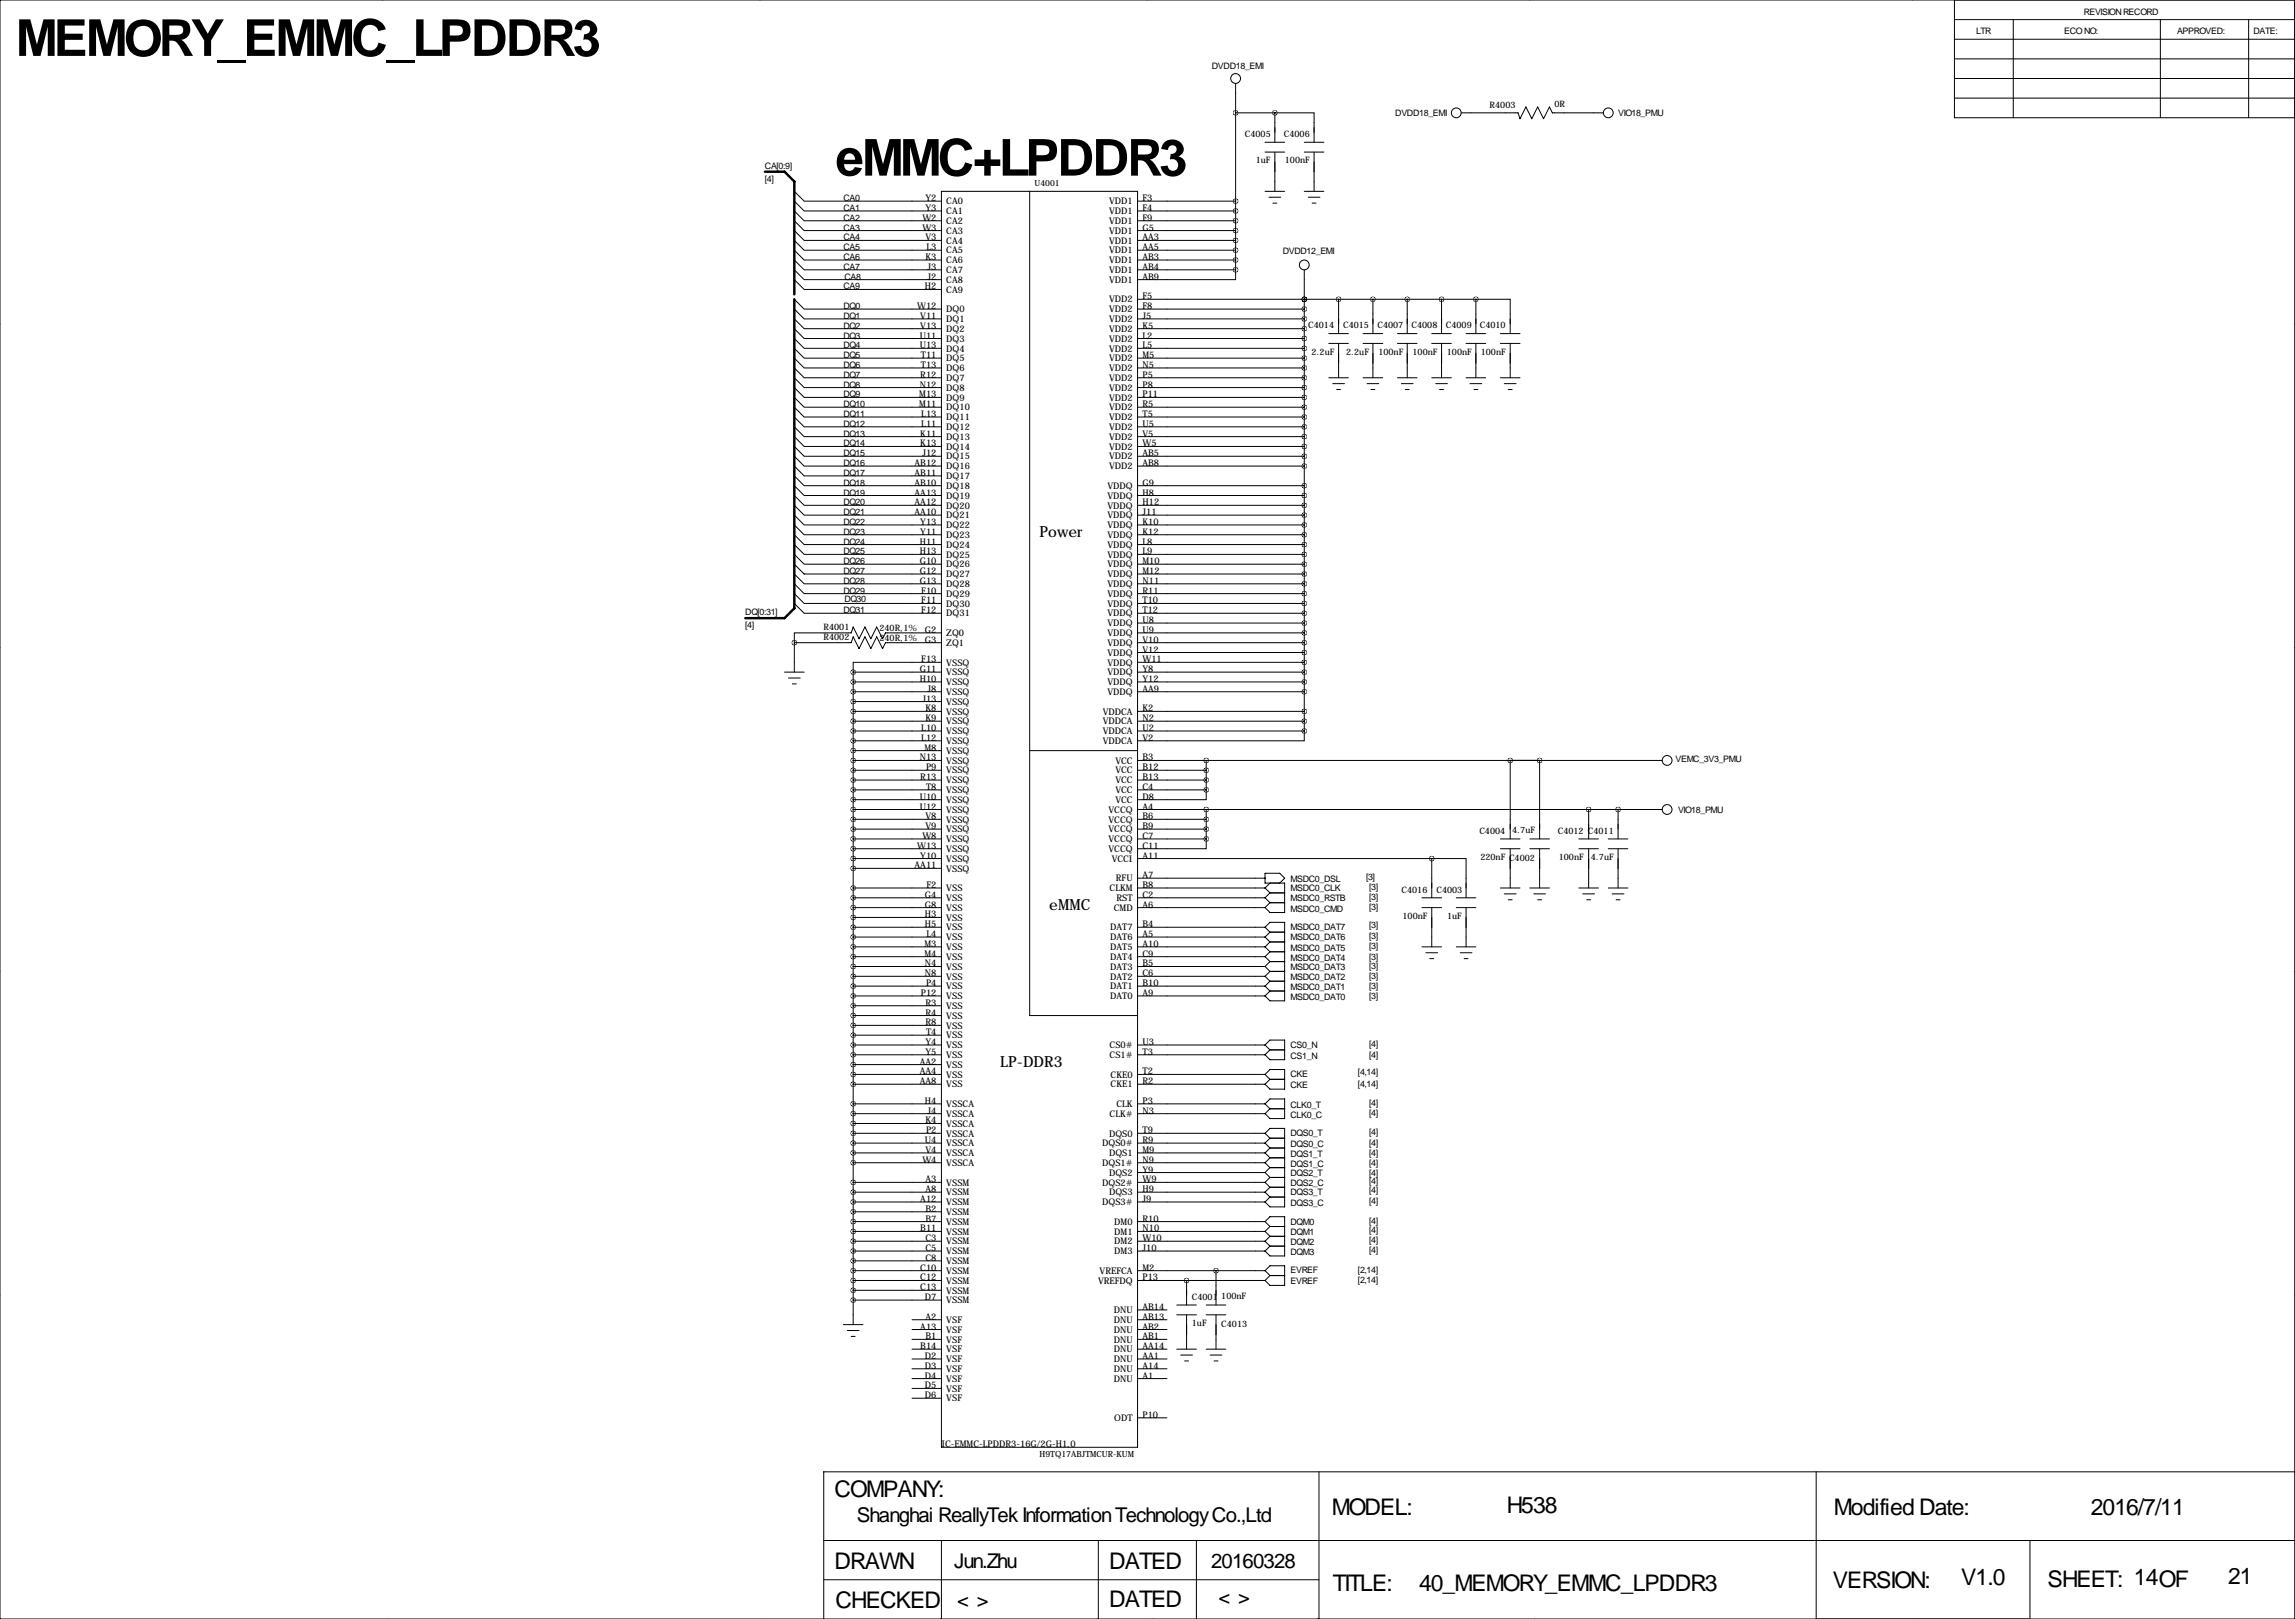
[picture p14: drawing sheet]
<svg xmlns="http://www.w3.org/2000/svg" width="594mm" height="419mm" viewBox="0 0 594 419" stroke-linecap="round" stroke-linejoin="round" font-family="sans-serif">
<defs><g id="words">
<g font-size="13.2">
<text x="4.1" y="14.5">MEMORY_EMMC_LPDDR3</text>
<text x="216.4" y="45.5">eMMC+LPDDR3</text>
</g>
<g font-size="5.9">
<text x="216.2" y="387.6">COMPANY:</text>
<text x="344.9" y="392.2">MODEL:</text>
<text x="390.3" y="391.6">H538</text>
<text x="475" y="392.2">Modified Date:</text>
<text x="541.5" y="392.2">2016/7/11</text>
<text x="216.2" y="406.1">DRAWN</text>
<text x="287.3" y="406.1">DATED</text>
<text x="345.2" y="411.7">TITLE:</text>
<text x="367.5" y="411.7">40_MEMORY_EMMC_LPDDR3</text>
<text x="474.7" y="411">VERSION:</text>
<text x="508" y="410.4">V1.0</text>
<text x="530.4" y="410.7">SHEET: 14OF</text>
<text x="577.1" y="410.2">21</text>
<text x="216.4" y="416.3">CHECKED</text>
<text x="287.3" y="416.1">DATED</text>
</g>
<g font-size="5.3">
<text x="221.9" y="393.9">Shanghai ReallyTek Information Technology Co.,Ltd</text>
<text x="247.1" y="405.9">Jun.Zhu</text>
<text x="313.7" y="405.9">20160328</text>
<text x="247.9" y="416.1">&lt; &gt;</text>
<text x="315.6" y="415.3">&lt; &gt;</text>
</g>
<g font-size="4">
<text x="269.2" y="138.9">Power</text>
<text x="271.8" y="235.5">eMMC</text>
<text x="259.1" y="276.1">LP-DDR3</text>
</g>
<g font-size="2.4">
<text x="239.7" y="52.1">Y2</text>
<text x="245.1" y="52.9">CA0</text>
<text x="287.3" y="52.9">VDD1</text>
<text x="295.9" y="52.1">F3</text>
<text x="238.9" y="59.7">W3</text>
<text x="238.9" y="57.1">W2</text>
<text x="239.7" y="54.6">Y3</text>
<text x="245.1" y="58">CA2</text>
<text x="245.1" y="55.4">CA1</text>
<text x="287.3" y="58">VDD1</text>
<text x="287.3" y="55.4">VDD1</text>
<text x="295.9" y="57.1">F9</text>
<text x="295.9" y="59.7">G5</text>
<text x="295.9" y="54.6">F4</text>
<text x="239.7" y="62.2">V3</text>
<text x="240" y="64.8">L3</text>
<text x="245.1" y="65.6">CA5</text>
<text x="245.1" y="63.1">CA4</text>
<text x="245.1" y="60.5">CA3</text>
<text x="287.3" y="60.5">VDD1</text>
<text x="287.3" y="63.1">VDD1</text>
<text x="287.3" y="65.6">VDD1</text>
<text x="295.9" y="62.2">AA3</text>
<text x="295.9" y="64.8">AA5</text>
<text x="239.7" y="67.3">K3</text>
<text x="240.3" y="69.9">J3</text>
<text x="245.1" y="68.1">CA6</text>
<text x="245.1" y="70.7">CA7</text>
<text x="287.3" y="68.1">VDD1</text>
<text x="287.3" y="70.7">VDD1</text>
<text x="295.9" y="67.3">AB3</text>
<text x="295.9" y="69.9">AB4</text>
<text x="239.6" y="74.9">H2</text>
<text x="240.3" y="72.4">J2</text>
<text x="245.1" y="75.8">CA9</text>
<text x="245.1" y="73.2">CA8</text>
<text x="287.3" y="73.2">VDD1</text>
<text x="295.9" y="72.4">AB9</text>
<text x="295.9" y="77.5">F5</text>
<text x="237.5" y="80">W12</text>
<text x="238.4" y="82.6">V11</text>
<text x="245.1" y="83.4">DQ1</text>
<text x="245.1" y="80.8">DQ0</text>
<text x="287.3" y="78.3">VDD2</text>
<text x="287.3" y="80.8">VDD2</text>
<text x="287.3" y="83.4">VDD2</text>
<text x="295.9" y="80">F8</text>
<text x="295.9" y="82.6">J5</text>
<text x="238.2" y="87.6">U11</text>
<text x="238.4" y="85.1">V13</text>
<text x="245.1" y="85.9">DQ2</text>
<text x="245.1" y="88.5">DQ3</text>
<text x="287.3" y="85.9">VDD2</text>
<text x="287.3" y="88.5">VDD2</text>
<text x="295.9" y="85.1">K5</text>
<text x="295.9" y="87.6">L2</text>
<text x="238.2" y="90.2">U13</text>
<text x="238.5" y="92.7">T11</text>
<text x="238.5" y="95.3">T13</text>
<text x="245.1" y="93.5">DQ5</text>
<text x="245.1" y="91">DQ4</text>
<text x="287.3" y="93.5">VDD2</text>
<text x="287.3" y="91">VDD2</text>
<text x="295.9" y="95.3">N5</text>
<text x="295.9" y="92.7">M5</text>
<text x="295.9" y="90.2">L5</text>
<text x="238.2" y="100.3">N12</text>
<text x="238.4" y="97.8">R12</text>
<text x="245.1" y="101.2">DQ8</text>
<text x="245.1" y="96.1">DQ6</text>
<text x="245.1" y="98.6">DQ7</text>
<text x="287.3" y="96.1">VDD2</text>
<text x="287.3" y="101.2">VDD2</text>
<text x="287.3" y="98.6">VDD2</text>
<text x="295.9" y="100.3">P8</text>
<text x="295.9" y="97.8">P5</text>
<text x="238.1" y="102.9">M13</text>
<text x="238.1" y="105.4">M11</text>
<text x="238.6" y="108">L13</text>
<text x="245.1" y="103.7">DQ9</text>
<text x="245.1" y="106.2">DQ10</text>
<text x="287.3" y="103.7">VDD2</text>
<text x="287.3" y="106.2">VDD2</text>
<text x="295.9" y="102.9">P11</text>
<text x="295.9" y="105.4">R5</text>
<text x="295.9" y="108">T5</text>
<text x="238.4" y="113">K11</text>
<text x="238.6" y="110.5">L11</text>
<text x="245.1" y="108.8">DQ11</text>
<text x="245.1" y="113.9">DQ13</text>
<text x="245.1" y="111.3">DQ12</text>
<text x="287.3" y="108.8">VDD2</text>
<text x="287.3" y="111.3">VDD2</text>
<text x="287.3" y="113.9">VDD2</text>
<text x="295.9" y="110.5">U5</text>
<text x="295.9" y="113">V5</text>
<text x="238.4" y="115.6">K13</text>
<text x="238.9" y="118.1">J12</text>
<text x="245.1" y="118.9">DQ15</text>
<text x="245.1" y="116.4">DQ14</text>
<text x="287.3" y="116.4">VDD2</text>
<text x="287.3" y="118.9">VDD2</text>
<text x="295.9" y="115.6">W5</text>
<text x="295.9" y="118.1">AB5</text>
<text x="236.9" y="123.2">AB11</text>
<text x="236.9" y="120.7">AB12</text>
<text x="236.9" y="125.7">AB10</text>
<text x="245.1" y="124">DQ17</text>
<text x="245.1" y="121.5">DQ16</text>
<text x="287.3" y="121.5">VDD2</text>
<text x="295.9" y="125.7">G9</text>
<text x="295.9" y="120.7">AB8</text>
<text x="236.9" y="128.3">AA13</text>
<text x="236.9" y="130.8">AA12</text>
<text x="245.1" y="129.1">DQ19</text>
<text x="245.1" y="131.6">DQ20</text>
<text x="245.1" y="126.6">DQ18</text>
<text x="286.8" y="126.6">VDDQ</text>
<text x="286.8" y="131.6">VDDQ</text>
<text x="286.8" y="129.1">VDDQ</text>
<text x="295.9" y="130.8">H12</text>
<text x="295.9" y="128.3">H8</text>
<text x="236.9" y="133.4">AA10</text>
<text x="238.4" y="135.9">Y13</text>
<text x="245.1" y="136.7">DQ22</text>
<text x="245.1" y="134.2">DQ21</text>
<text x="286.8" y="134.2">VDDQ</text>
<text x="286.8" y="136.7">VDDQ</text>
<text x="295.9" y="133.4">J11</text>
<text x="295.9" y="135.9">K10</text>
<text x="238.2" y="143.5">H13</text>
<text x="238.2" y="141">H11</text>
<text x="238.4" y="138.4">Y11</text>
<text x="245.1" y="141.8">DQ24</text>
<text x="245.1" y="139.3">DQ23</text>
<text x="286.8" y="141.8">VDDQ</text>
<text x="286.8" y="139.3">VDDQ</text>
<text x="295.9" y="141">L8</text>
<text x="295.9" y="143.5">L9</text>
<text x="295.9" y="138.4">K12</text>
<text x="238.2" y="146.1">G10</text>
<text x="238.2" y="148.6">G12</text>
<text x="245.1" y="146.9">DQ26</text>
<text x="245.1" y="144.3">DQ25</text>
<text x="245.1" y="149.4">DQ27</text>
<text x="286.8" y="144.3">VDDQ</text>
<text x="286.8" y="146.9">VDDQ</text>
<text x="286.8" y="149.4">VDDQ</text>
<text x="295.9" y="146.1">M10</text>
<text x="295.9" y="148.6">M12</text>
<text x="238.2" y="151.1">G13</text>
<text x="238.6" y="153.7">F10</text>
<text x="245.1" y="154.5">DQ29</text>
<text x="245.1" y="152">DQ28</text>
<text x="286.8" y="152">VDDQ</text>
<text x="286.8" y="154.5">VDDQ</text>
<text x="295.9" y="151.1">N11</text>
<text x="295.9" y="153.7">R11</text>
<text x="238.6" y="158.8">F12</text>
<text x="238.6" y="156.2">F11</text>
<text x="245.1" y="159.6">DQ31</text>
<text x="245.1" y="157">DQ30</text>
<text x="286.8" y="157">VDDQ</text>
<text x="286.8" y="159.6">VDDQ</text>
<text x="295.9" y="156.2">T10</text>
<text x="295.9" y="158.8">T12</text>
<text x="295.9" y="161.3">U8</text>
<text x="239.6" y="163.8">G2</text>
<text x="239.6" y="166.4">G3</text>
<text x="245.1" y="164.7">ZQ0</text>
<text x="245.1" y="167.2">ZQ1</text>
<text x="286.8" y="162.1">VDDQ</text>
<text x="286.8" y="164.7">VDDQ</text>
<text x="286.8" y="167.2">VDDQ</text>
<text x="295.9" y="163.8">U9</text>
<text x="295.9" y="166.4">V10</text>
<text x="238.2" y="174">G11</text>
<text x="238.6" y="171.4">F13</text>
<text x="245.1" y="172.3">VSSQ</text>
<text x="286.8" y="169.7">VDDQ</text>
<text x="286.8" y="172.3">VDDQ</text>
<text x="295.9" y="168.9">V12</text>
<text x="295.9" y="171.4">W11</text>
<text x="295.9" y="174">Y8</text>
<text x="238.2" y="176.5">H10</text>
<text x="240.3" y="179.1">J8</text>
<text x="245.1" y="174.8">VSSQ</text>
<text x="245.1" y="177.4">VSSQ</text>
<text x="245.1" y="179.9">VSSQ</text>
<text x="286.8" y="174.8">VDDQ</text>
<text x="286.8" y="177.4">VDDQ</text>
<text x="286.8" y="179.9">VDDQ</text>
<text x="295.9" y="176.5">Y12</text>
<text x="295.9" y="179.1">AA9</text>
<text x="238.9" y="181.6">J13</text>
<text x="239.7" y="184.1">K8</text>
<text x="245.1" y="182.4">VSSQ</text>
<text x="245.1" y="185">VSSQ</text>
<text x="285.6" y="185">VDDCA</text>
<text x="295.9" y="184.1">K2</text>
<text x="238.6" y="189.2">L10</text>
<text x="238.6" y="191.8">L12</text>
<text x="239.7" y="186.7">K9</text>
<text x="245.1" y="187.5">VSSQ</text>
<text x="245.1" y="190.1">VSSQ</text>
<text x="285.6" y="187.5">VDDCA</text>
<text x="285.6" y="190.1">VDDCA</text>
<text x="295.9" y="186.7">N2</text>
<text x="295.9" y="189.2">U2</text>
<text x="295.9" y="191.8">V2</text>
<text x="238.2" y="196.8">N13</text>
<text x="239.4" y="194.3">M8</text>
<text x="245.1" y="192.6">VSSQ</text>
<text x="245.1" y="195.1">VSSQ</text>
<text x="245.1" y="197.7">VSSQ</text>
<text x="285.6" y="192.6">VDDCA</text>
<text x="288.9" y="197.7">VCC</text>
<text x="295.9" y="196.8">B3</text>
<text x="238.4" y="201.9">R13</text>
<text x="239.9" y="199.4">P9</text>
<text x="245.1" y="200.2">VSSQ</text>
<text x="245.1" y="202.8">VSSQ</text>
<text x="288.9" y="200.2">VCC</text>
<text x="288.9" y="202.8">VCC</text>
<text x="295.9" y="199.4">B12</text>
<text x="295.9" y="201.9">B13</text>
<text x="238.2" y="207">U10</text>
<text x="238.2" y="209.5">U12</text>
<text x="239.9" y="204.5">T8</text>
<text x="245.1" y="205.3">VSSQ</text>
<text x="245.1" y="207.8">VSSQ</text>
<text x="288.9" y="205.3">VCC</text>
<text x="288.9" y="207.8">VCC</text>
<text x="295.9" y="204.5">C4</text>
<text x="295.9" y="207">D8</text>
<text x="295.9" y="209.5">A4</text>
<text x="239.7" y="212.1">V8</text>
<text x="239.7" y="214.6">V9</text>
<text x="245.1" y="210.4">VSSQ</text>
<text x="245.1" y="212.9">VSSQ</text>
<text x="245.1" y="215.5">VSSQ</text>
<text x="287.1" y="210.4">VCCQ</text>
<text x="287.1" y="212.9">VCCQ</text>
<text x="287.1" y="215.5">VCCQ</text>
<text x="295.9" y="212.1">B6</text>
<text x="295.9" y="214.6">B9</text>
<text x="237.5" y="219.7">W13</text>
<text x="238.9" y="217.2">W8</text>
<text x="245.1" y="218">VSSQ</text>
<text x="245.1" y="220.5">VSSQ</text>
<text x="287.1" y="218">VCCQ</text>
<text x="287.1" y="220.5">VCCQ</text>
<text x="295.9" y="217.2">C7</text>
<text x="295.9" y="219.7">C11</text>
<text x="236.9" y="224.8">AA11</text>
<text x="238.4" y="222.2">Y10</text>
<text x="245.1" y="223.1">VSSQ</text>
<text x="245.1" y="225.6">VSSQ</text>
<text x="287.9" y="223.1">VCCI</text>
<text x="295.9" y="222.2">A11</text>
<text x="295.9" y="227.3">A7</text>
<text x="239.6" y="232.4">G4</text>
<text x="240" y="229.9">F2</text>
<text x="245.1" y="230.7">VSS</text>
<text x="245.1" y="233.2">VSS</text>
<text x="287.4" y="230.7">CLKM</text>
<text x="289" y="228.2">RFU</text>
<text x="289.2" y="233.2">RST</text>
<text x="295.9" y="229.9">B8</text>
<text x="295.9" y="232.4">C2</text>
<text x="239.6" y="234.9">G8</text>
<text x="239.6" y="237.5">H3</text>
<text x="245.1" y="235.8">VSS</text>
<text x="245.1" y="238.3">VSS</text>
<text x="288.5" y="235.8">CMD</text>
<text x="295.9" y="234.9">A6</text>
<text x="239.4" y="245.1">M3</text>
<text x="239.6" y="240">H5</text>
<text x="240" y="242.6">L4</text>
<text x="245.1" y="240.9">VSS</text>
<text x="245.1" y="243.4">VSS</text>
<text x="245.1" y="245.9">VSS</text>
<text x="287.5" y="240.9">DAT7</text>
<text x="287.5" y="243.4">DAT6</text>
<text x="287.5" y="245.9">DAT5</text>
<text x="295.9" y="240">B4</text>
<text x="295.9" y="242.6">A5</text>
<text x="295.9" y="245.1">A10</text>
<text x="239.4" y="247.6">M4</text>
<text x="239.6" y="250.2">N4</text>
<text x="245.1" y="248.5">VSS</text>
<text x="245.1" y="251">VSS</text>
<text x="287.5" y="248.5">DAT4</text>
<text x="287.5" y="251">DAT3</text>
<text x="295.9" y="247.6">C9</text>
<text x="295.9" y="250.2">B5</text>
<text x="238.5" y="257.8">P12</text>
<text x="239.6" y="252.7">N8</text>
<text x="239.9" y="255.3">P4</text>
<text x="245.1" y="253.6">VSS</text>
<text x="245.1" y="256.1">VSS</text>
<text x="287.5" y="253.6">DAT2</text>
<text x="287.5" y="256.1">DAT1</text>
<text x="295.9" y="252.7">C6</text>
<text x="295.9" y="255.3">B10</text>
<text x="295.9" y="257.8">A9</text>
<text x="239.7" y="260.4">R3</text>
<text x="239.7" y="262.9">R4</text>
<text x="245.1" y="258.6">VSS</text>
<text x="245.1" y="261.2">VSS</text>
<text x="245.1" y="263.7">VSS</text>
<text x="287.5" y="258.6">DAT0</text>
<text x="239.7" y="265.4">R8</text>
<text x="239.9" y="268">T4</text>
<text x="245.1" y="266.3">VSS</text>
<text x="245.1" y="268.8">VSS</text>
<text x="238.2" y="275.6">AA2</text>
<text x="239.7" y="270.5">Y4</text>
<text x="239.7" y="273">Y5</text>
<text x="245.1" y="271.3">VSS</text>
<text x="245.1" y="273.9">VSS</text>
<text x="287.4" y="271.3">CS0#</text>
<text x="287.4" y="273.9">CS1#</text>
<text x="295.9" y="270.5">U3</text>
<text x="295.9" y="273">T3</text>
<text x="238.2" y="278.1">AA4</text>
<text x="238.2" y="280.7">AA8</text>
<text x="245.1" y="276.4">VSS</text>
<text x="245.1" y="279">VSS</text>
<text x="245.1" y="281.5">VSS</text>
<text x="287.7" y="279">CKE0</text>
<text x="287.7" y="281.5">CKE1</text>
<text x="295.9" y="278.1">T2</text>
<text x="295.9" y="280.7">R2</text>
<text x="239.6" y="285.8">H4</text>
<text x="245.1" y="286.6">VSSCA</text>
<text x="289.2" y="286.6">CLK</text>
<text x="295.9" y="285.8">P3</text>
<text x="239.7" y="290.8">K4</text>
<text x="239.9" y="293.4">P2</text>
<text x="240.3" y="288.3">J4</text>
<text x="245.1" y="289.1">VSSCA</text>
<text x="245.1" y="291.7">VSSCA</text>
<text x="287.4" y="289.1">CLK#</text>
<text x="295.9" y="288.3">N3</text>
<text x="295.9" y="293.4">T9</text>
<text x="239.6" y="295.9">U4</text>
<text x="239.7" y="298.4">V4</text>
<text x="245.1" y="294.2">VSSCA</text>
<text x="245.1" y="296.7">VSSCA</text>
<text x="245.1" y="299.3">VSSCA</text>
<text x="285.5" y="296.7">DQS0#</text>
<text x="287.3" y="294.2">DQS0</text>
<text x="287.3" y="299.3">DQS1</text>
<text x="295.9" y="295.9">R9</text>
<text x="295.9" y="298.4">M9</text>
<text x="238.9" y="301">W4</text>
<text x="245.1" y="301.8">VSSCA</text>
<text x="285.5" y="301.8">DQS1#</text>
<text x="287.3" y="304.4">DQS2</text>
<text x="295.9" y="301">N9</text>
<text x="295.9" y="303.5">Y9</text>
<text x="238.4" y="311.1">A12</text>
<text x="239.7" y="306.1">A3</text>
<text x="239.7" y="308.6">A8</text>
<text x="245.1" y="306.9">VSSM</text>
<text x="245.1" y="309.4">VSSM</text>
<text x="245.1" y="312">VSSM</text>
<text x="285.5" y="306.9">DQS2#</text>
<text x="285.5" y="312">DQS3#</text>
<text x="287.3" y="309.4">DQS3</text>
<text x="295.9" y="306.1">W9</text>
<text x="295.9" y="308.6">H9</text>
<text x="295.9" y="311.1">J9</text>
<text x="239.7" y="313.7">B2</text>
<text x="239.7" y="316.2">B7</text>
<text x="245.1" y="314.5">VSSM</text>
<text x="245.1" y="317.1">VSSM</text>
<text x="288.6" y="317.1">DM0</text>
<text x="295.9" y="316.2">R10</text>
<text x="238.4" y="318.8">B11</text>
<text x="239.7" y="321.3">C3</text>
<text x="239.7" y="323.8">C5</text>
<text x="245.1" y="319.6">VSSM</text>
<text x="245.1" y="322.1">VSSM</text>
<text x="288.6" y="319.6">DM1</text>
<text x="288.6" y="322.1">DM2</text>
<text x="295.9" y="318.8">N10</text>
<text x="295.9" y="321.3">W10</text>
<text x="295.9" y="323.8">J10</text>
<text x="238.4" y="328.9">C10</text>
<text x="239.7" y="326.4">C8</text>
<text x="245.1" y="324.7">VSSM</text>
<text x="245.1" y="327.2">VSSM</text>
<text x="245.1" y="329.8">VSSM</text>
<text x="284.8" y="329.8">VREFCA</text>
<text x="288.6" y="324.7">DM3</text>
<text x="295.9" y="328.9">M2</text>
<text x="238.4" y="331.5">C12</text>
<text x="238.4" y="334">C13</text>
<text x="245.1" y="332.3">VSSM</text>
<text x="245.1" y="334.8">VSSM</text>
<text x="284.4" y="332.3">VREFDQ</text>
<text x="295.9" y="331.5">P13</text>
<text x="239.6" y="336.5">D7</text>
<text x="239.7" y="341.6">A2</text>
<text x="245.1" y="337.4">VSSM</text>
<text x="288.5" y="339.9">DNU</text>
<text x="295.9" y="341.6">AB13</text>
<text x="295.9" y="339.1">AB14</text>
<text x="238.4" y="344.2">A13</text>
<text x="239.7" y="346.7">B1</text>
<text x="245.1" y="342.5">VSF</text>
<text x="245.1" y="345">VSF</text>
<text x="245.1" y="347.5">VSF</text>
<text x="288.5" y="347.5">DNU</text>
<text x="288.5" y="345">DNU</text>
<text x="288.5" y="342.5">DNU</text>
<text x="295.9" y="346.7">AB1</text>
<text x="295.9" y="344.2">AB2</text>
<text x="238.4" y="349.2">B14</text>
<text x="239.6" y="351.8">D2</text>
<text x="245.1" y="350.1">VSF</text>
<text x="245.1" y="352.6">VSF</text>
<text x="288.5" y="352.6">DNU</text>
<text x="288.5" y="350.1">DNU</text>
<text x="295.9" y="351.8">AA1</text>
<text x="295.9" y="349.2">AA14</text>
<text x="239.6" y="354.3">D3</text>
<text x="239.6" y="356.9">D4</text>
<text x="239.6" y="359.4">D5</text>
<text x="245.1" y="355.2">VSF</text>
<text x="245.1" y="357.7">VSF</text>
<text x="288.5" y="357.7">DNU</text>
<text x="288.5" y="355.2">DNU</text>
<text x="295.9" y="356.9">A1</text>
<text x="295.9" y="354.3">A14</text>
<text x="239.6" y="361.9">D6</text>
<text x="245.1" y="360.2">VSF</text>
<text x="245.1" y="362.8">VSF</text>
<text x="288.6" y="367.9">ODT</text>
<text x="295.9" y="367">P10</text>
<text x="243.8" y="374.6">IC-EMMC-LPDDR3-16G/2G-H1.0</text>
</g>
<g font-size="2.3">
<text x="539.8" y="3.8">REVISION RECORD</text>
<text x="511.8" y="8.9">LTR</text>
<text x="534.7" y="8.9">ECO NO:</text>
<text x="563.9" y="8.9">APPROVED:</text>
<text x="583.7" y="8.9">DATE:</text>
<text x="313.9" y="17.8">DVDD18_EMI</text>
<text x="361.4" y="30">DVDD18_EMI</text>
<text x="385.8" y="27.8">R4003</text>
<text x="402.6" y="27.6">0R</text>
<text x="419.1" y="30">VIO18_PMU</text>
<text x="322.4" y="35.5">C4005</text>
<text x="332.5" y="35.5">C4006</text>
<text x="198.1" y="43.7">CA[0:9]</text>
<text x="198.1" y="47.1">[4]</text>
<text x="325.3" y="42.3">1uF</text>
<text x="332.8" y="42.3">100nF</text>
<text x="218.4" y="52.1">CA0</text>
<text x="218.4" y="59.7">CA3</text>
<text x="218.4" y="57.1">CA2</text>
<text x="218.4" y="54.6">CA1</text>
<text x="218.4" y="62.2">CA4</text>
<text x="218.4" y="64.8">CA5</text>
<text x="332.2" y="65.8">DVDD12_EMI</text>
<text x="218.4" y="67.3">CA6</text>
<text x="218.4" y="69.9">CA7</text>
<text x="218.4" y="74.9">CA9</text>
<text x="218.7" y="72.4">CA8</text>
<text x="218.4" y="80">DQ0</text>
<text x="218.4" y="82.6">DQ1</text>
<text x="218.4" y="87.6">DQ3</text>
<text x="218.4" y="85.1">DQ2</text>
<text x="338.8" y="85">C4014</text>
<text x="347.9" y="85">C4015</text>
<text x="356.8" y="85">C4007</text>
<text x="365.6" y="85">C4008</text>
<text x="374.5" y="85">C4009</text>
<text x="383.3" y="85">C4010</text>
<text x="218.4" y="92.7">DQ5</text>
<text x="218.4" y="90.2">DQ4</text>
<text x="218.4" y="95.3">DQ6</text>
<text x="339.7" y="91.8">2.2uF</text>
<text x="348.6" y="91.8">2.2uF</text>
<text x="357" y="91.8">100nF</text>
<text x="365.9" y="91.8">100nF</text>
<text x="374.8" y="91.8">100nF</text>
<text x="383.5" y="91.8">100nF</text>
<text x="218.4" y="100.3">DQ8</text>
<text x="218.4" y="97.8">DQ7</text>
<text x="218.4" y="108">DQ11</text>
<text x="218.4" y="102.9">DQ9</text>
<text x="218.4" y="105.4">DQ10</text>
<text x="218.4" y="110.5">DQ12</text>
<text x="218.4" y="113">DQ13</text>
<text x="218.4" y="115.6">DQ14</text>
<text x="218.4" y="118.1">DQ15</text>
<text x="218.4" y="123.2">DQ17</text>
<text x="218.4" y="125.7">DQ18</text>
<text x="218.4" y="120.7">DQ16</text>
<text x="218.4" y="128.3">DQ19</text>
<text x="218.4" y="130.8">DQ20</text>
<text x="218.4" y="135.9">DQ22</text>
<text x="218.4" y="133.4">DQ21</text>
<text x="218.4" y="141">DQ24</text>
<text x="218.4" y="143.5">DQ25</text>
<text x="218.4" y="138.4">DQ23</text>
<text x="218.4" y="146.1">DQ26</text>
<text x="218.4" y="148.6">DQ27</text>
<text x="218.4" y="151.1">DQ28</text>
<text x="218.4" y="153.7">DQ29</text>
<text x="218.7" y="156">DQ30</text>
<text x="193" y="159.3">DQ[0:31]</text>
<text x="218.4" y="158.8">DQ31</text>
<text x="193" y="162.5">[4]</text>
<text x="213.3" y="163.2">R4001</text>
<text x="213.3" y="165.7">R4002</text>
<text x="227.8" y="163.3">240R,1%</text>
<text x="227.8" y="165.9">240R,1%</text>
<text x="434" y="197.4">VEMC_3V3_PMU</text>
<text x="383.2" y="215.8">C4004</text>
<text x="391.7" y="215.5">4.7uF</text>
<text x="403.5" y="215.8">C4012 C4011</text>
<text x="434.6" y="210.6">VIO18_PMU</text>
<text x="353.8" y="227.8">[3]</text>
<text x="383.4" y="222.6">220nF C4002</text>
<text x="403.8" y="222.6">100nF</text>
<text x="412" y="222.6">4.7uF</text>
<text x="334.3" y="233.2">MSDC0_RSTB</text>
<text x="334.3" y="230.6">MSDC0_CLK</text>
<text x="334.3" y="228.3">MSDC0_DSL</text>
<text x="354.6" y="232.9">[3]</text>
<text x="354.6" y="230.4">[3]</text>
<text x="363" y="231">C4016</text>
<text x="372.1" y="231">C4003</text>
<text x="334.3" y="236">MSDC0_CMD</text>
<text x="354.6" y="235.5">[3]</text>
<text x="363.3" y="237.8">100nF</text>
<text x="374.8" y="237.8">1uF</text>
<text x="334.3" y="243.3">MSDC0_DAT6</text>
<text x="334.3" y="240.8">MSDC0_DAT7</text>
<text x="354.6" y="243.1">[3]</text>
<text x="354.6" y="240.3">[3]</text>
<text x="354.6" y="245.6">[3]</text>
<text x="334.3" y="248.7">MSDC0_DAT4</text>
<text x="334.3" y="246.1">MSDC0_DAT5</text>
<text x="334.3" y="251.2">MSDC0_DAT3</text>
<text x="354.6" y="248.4">[3]</text>
<text x="354.6" y="251">[3]</text>
<text x="334.3" y="253.7">MSDC0_DAT2</text>
<text x="334.3" y="256.3">MSDC0_DAT1</text>
<text x="354.6" y="253.5">[3]</text>
<text x="354.6" y="256">[3]</text>
<text x="334.3" y="258.8">MSDC0_DAT0</text>
<text x="354.6" y="258.6">[3]</text>
<text x="334.3" y="271.3">CS0_N</text>
<text x="334.3" y="274.1">CS1_N</text>
<text x="354.6" y="271">[4]</text>
<text x="354.6" y="273.8">[4]</text>
<text x="334.3" y="281.7">CKE</text>
<text x="334.3" y="278.9">CKE</text>
<text x="351.7" y="281.4">[4,14]</text>
<text x="351.7" y="278.4">[4,14]</text>
<text x="334.3" y="286.8">CLK0_T</text>
<text x="354.6" y="286.3">[4]</text>
<text x="334.3" y="289.3">CLK0_C</text>
<text x="354.6" y="288.8">[4]</text>
<text x="354.6" y="293.9">[4]</text>
<text x="334.3" y="294.1">DQS0_T</text>
<text x="334.3" y="299.5">DQS1_T</text>
<text x="334.3" y="296.9">DQS0_C</text>
<text x="354.6" y="299.2">[4]</text>
<text x="354.6" y="296.7">[4]</text>
<text x="334.3" y="304.5">DQS2_T</text>
<text x="334.3" y="302">DQS1_C</text>
<text x="354.6" y="304.3">[4]</text>
<text x="354.6" y="301.8">[4]</text>
<text x="334.3" y="309.4">DQS3_T</text>
<text x="334.3" y="307.1">DQS2_C</text>
<text x="354.6" y="308.9">[4]</text>
<text x="354.6" y="306.6">[4]</text>
<text x="354.6" y="311.7">[4]</text>
<text x="334.3" y="317">DQM0</text>
<text x="334.3" y="312.2">DQS3_C</text>
<text x="354.6" y="316.7">[4]</text>
<text x="334.3" y="319.8">DQM1</text>
<text x="334.3" y="322.3">DQM2</text>
<text x="354.6" y="319.3">[4]</text>
<text x="354.6" y="321.8">[4]</text>
<text x="334.3" y="329.4">EVREF</text>
<text x="334.3" y="324.9">DQM3</text>
<text x="351.7" y="329.4">[2,14]</text>
<text x="354.6" y="324.4">[4]</text>
<text x="334.3" y="332.5">EVREF</text>
<text x="351.7" y="332.2">[2,14]</text>
<text x="308.7" y="336.5">C4001</text>
<text x="316.3" y="336.2">100nF</text>
<text x="308.7" y="343.2">1uF</text>
<text x="316.3" y="343.5">C4013</text>
</g>
<g font-size="2.2">
<text x="268" y="48.3">U4001</text>
<text x="269.2" y="377.2">H9TQ17ABJTMCUR-KUM</text>
</g>
</g></defs>
<g fill="none" stroke="#000" stroke-width=".26">
<path d="M99.1 0h.1M196.8 0h.1M297.2 0h.1M396.2 0h.1M495.3 0h.1M0 0h594.4v419.1h-594.4zM506.2 0v30.5h88.2M506.2 15.2h88.2M506.2 10.2h88.2M506.2 5.1h88.2M521.5 5.1v25.4M559.6 5.1v25.4"/>
<path d="M582.4 5.1v25.4M320 29.2h10.2M320 21.6v48.3M327.7 36.8h5M327.7 39.4h5M330.2 29.2h10.2v7.6M330.2 29.2v7.6M330.2 39.4v10.1M337.8 36.8h5.1M337.8 39.4h5.1M340.4 39.4v10.1M378.5 29.2h14.7l.5 1.5 1.5-3 1.5 3 1.6-3 1.5 3 1.5-3 .8 1.5h13.2"/>
<path d="M506.2 20.3h88.2M506.2 25.4h88.2M205.7 59.7l2.6 2.5h35.5M205.7 57.1l2.6 2.6h35.5M205.7 54.6l2.6 2.5h35.5M205.7 52.1l2.6 2.5h35.5M205.7 49.5l2.6 2.6h35.5M243.8 49.5h50.8v325.1h-50.8zM266.7 49.5v213.4h27.9M294.6 59.7h25.4M294.6 57.1h25.4M294.6 54.6h25.4"/>
<path d="M294.6 52.1h25.4M327.7 49.5h5M328.7 51.1h3M329.7 52.6h1M337.8 49.5h5.1M338.8 51.1h3.1M339.9 52.6h1M205.7 69.9l2.6 2.5h35.5M205.7 62.2l2.6 2.6h35.5M205.7 72.4l2.6 2.5h35.5M205.7 64.8l2.6 2.5h35.5M205.7 67.3l2.6 2.6h35.5"/>
<path d="M205.7 77.5l2.6 2.5h35.5M294.6 67.3h25.4M294.6 69.9h25.4M294.6 64.8h25.4M294.6 62.2h25.4M294.6 77.5h87.7M320 69.9v2.5h-25.4M337.8 77.5h.1M337.8 69.9v119.3M346.7 77.5v8.9M355.6 77.5v8.9M364.5 77.5v8.9"/>
<path d="M373.4 77.5v8.9M382.3 77.5h8.9v8.9M382.3 77.5v8.9M-.1 83.8h.1M205.7 85.1l2.6 2.5h35.5M205.7 90.2l2.6 2.5h35.5M205.7 97.8l2.6 2.5h35.5M205.7 87.6l2.6 2.6h35.5M205.7 92.7l2.6 2.5h35.5M205.7 95.2l2.6 2.6h35.5M205.7 80l2.6 2.6h35.5M205.7 82.6l2.6 2.5h35.5"/>
<path d="M294.6 92.7h43.2M294.6 95.2h43.2M294.6 97.8h43.2M294.6 90.2h43.2M294.6 85.1h43.2M294.6 82.6h43.2M294.6 87.6h43.2M294.6 80h43.2M344.2 97.8h5M344.2 86.4h5M344.2 88.9h5M345.2 99.3h3"/>
<path d="M346.7 88.9v8.9M353.1 97.8h5M353.1 86.4h5M353.1 88.9h5M354.1 99.3h3M355.6 88.9v8.9M361.9 97.8h5.1M361.9 86.4h5.1M361.9 88.9h5.1M363 99.3h3M364.5 88.9v8.9M370.8 97.8h5.1"/>
<path d="M370.8 86.4h5.1M370.8 88.9h5.1M371.9 99.3h3M373.4 88.9v8.9M379.7 97.8h5.1M379.7 86.4h5.1M379.7 88.9h5.1M380.7 99.3h3.1M382.3 88.9v8.9M388.6 97.8h5.1M388.6 86.4h5.1M388.6 88.9h5.1"/>
<path d="M389.6 99.3h3.1M391.2 88.9v8.9M594.4 83.8h.1M205.7 113l2.6 2.6h35.5M205.7 107.9l2.6 2.6h35.5M205.7 105.4l2.6 2.5h35.5M205.7 100.3l2.6 2.6h35.5M205.7 110.5l2.6 2.5h35.5M205.7 118.1l2.6 2.5h35.5M205.7 102.9l2.6 2.5h35.5M205.7 115.6l2.6 2.5h35.5M294.6 118.1h43.2"/>
<path d="M294.6 107.9h43.2M294.6 113h43.2M294.6 115.6h43.2M294.6 110.5h43.2M294.6 100.3h43.2M294.6 102.9h43.2M294.6 105.4h43.2M346.2 100.8h1M355.1 100.8h1M364 100.8h1M372.9 100.8h1M381.8 100.8h1"/>
<path d="M390.7 100.8h1M205.7 138.4l2.6 2.6h35.5M205.7 125.7l2.6 2.6h35.5M205.7 135.9l2.6 2.5h35.5M205.7 128.3l2.6 2.5h35.5M205.7 133.3l2.6 2.6h35.5M205.7 130.8l2.6 2.5h35.5M205.7 120.6l2.6 2.6h35.5M205.7 123.2l2.6 2.5h35.5M294.6 128.3h43.2M294.6 138.4h43.2M294.6 130.8h43.2"/>
<path d="M294.6 135.9h43.2M294.6 120.6h43.2M294.6 125.7h43.2M294.6 133.3h43.2M205.7 148.6l2.6 2.5h35.5M205.7 156.2l2.6 2.6h35.5M205.7 141l2.6 2.5h35.5M205.7 153.7l2.6 2.5h35.5M205.7 151.1l2.6 2.6h35.5M205.7 143.5l2.6 2.6h35.5M205.7 146.1l2.6 2.5h35.5M294.6 158.8h43.2"/>
<path d="M294.6 153.7h43.2M294.6 146.1h43.2M294.6 143.5h43.2M294.6 156.2h43.2M294.6 148.6h43.2M294.6 151.1h43.2M294.6 141h43.2M-.1 167.6h.1M203.2 174h5.1M204.2 175.5h3.1M205.2 177h1M205.7 166.4h14.8l.5-1.6 1.5 3.1 1.5-3.1 1.6 3.1 1.5-3.1 1.5 3.1 .8-1.5h14.4"/>
<path d="M205.7 166.4v7.6M221 174h22.8M221 176.5h22.8M221 179.1h22.8M221 174v168.9M243.8 163.8h-14.4l-.8 1.6-1.5-3.1-1.5 3.1-1.6-3.1-1.5 3.1-1.5-3.1-.5 1.5h-14.8v2.6M243.8 171.4h-22.8v2.6M294.6 171.4h43.2M294.6 174h43.2M294.6 163.8h43.2M294.6 176.5h43.2M294.6 179.1h43.2"/>
<path d="M294.6 161.3h43.2M294.6 166.4h43.2M294.6 168.9h43.2M594.4 167.6h.1M221 194.3h22.8M221 181.6h22.8M221 184.1h22.8M221 186.7h22.8M221 189.2h22.8M221 191.8h22.8M221 196.8h22.8M221 199.4h22.8"/>
<path d="M266.7 194.3h27.9M294.6 184.1h43.2M294.6 186.7h43.2M294.6 189.2h43.2M294.6 196.8h135.9M294.6 199.4h17.8M312.4 196.8v7.7M337.8 189.2v2.6h-43.2M391.2 196.8v20.4M398.8 196.8v20.4M221 201.9h22.8M221 204.5h22.8"/>
<path d="M221 207h22.8M221 209.5h22.8M221 212.1h22.8M221 217.2h22.8M221 219.7h22.8M221 214.6h22.8M294.6 201.9h17.8M294.6 204.5h17.8M294.6 209.5h135.9M294.6 212.1h17.8M294.6 217.2h17.8M294.6 214.6h17.8"/>
<path d="M312.4 204.5v2.5h-17.8M312.4 217.2v2.5h-17.8M312.4 209.5v7.7M388.6 217.2h5.1M388.6 219.7h5.1M391.2 219.7v10.2M396.2 217.2h5.1M396.2 219.7h5.1M398.8 219.7v10.2M408.9 217.2h5.1M408.9 219.7h5.1M411.5 209.5v7.7"/>
<path d="M411.5 219.7v10.2M416.6 217.2h5M416.6 219.7h5M419.1 209.5v7.7M419.1 219.7v10.2M221 229.9h22.8M221 232.4h22.8M221 234.9h22.8M221 222.2h22.8M221 224.8h22.8M221 237.5h22.8M294.6 229.9h33.1"/>
<path d="M294.6 232.4h33.1M294.6 234.9h33.1M294.6 222.2h76.2M294.6 227.3h33.1M327.7 232.4l1.2 1.3M327.7 229.9l1.2 1.2M328.9 231.1l-1.2 1.3M328.9 231.1h3.8M328.9 233.7h3.8M328.9 228.6l-1.2 1.3M328.9 233.7l-1.2 1.2M331.5 228.6l1.2-1.3-1.2-1.2h-3.8v2.5h5v7.6h-3.8l-1.2-1.3"/>
<path d="M368.3 232.4h5.1M368.3 234.9h5.1M370.8 222.2h8.9v10.2M370.8 222.2v10.2M370.8 234.9v10.2M377.2 232.4h5.1M377.2 234.9h5.1M379.7 234.9v10.2M388.6 229.9h5.1M389.6 231.4h3.1M390.7 232.9h1M396.2 229.9h5.1"/>
<path d="M397.3 231.4h3M398.3 232.9h1M408.9 229.9h5.1M410 231.4h3M411 232.9h1M416.6 229.9h5M417.6 231.4h3M418.6 232.9h1M-.1 251.5h.1M221 240h22.8M221 242.6h22.8M221 245.1h22.8"/>
<path d="M221 247.6h22.8M221 250.2h22.8M221 252.7h22.8M221 255.3h22.8M221 257.8h22.8M294.6 240h33.1M294.6 242.6h33.1M294.6 245.1h33.1M294.6 247.6h33.1M294.6 250.2h33.1M294.6 252.7h33.1M294.6 255.3h33.1"/>
<path d="M294.6 257.8h33.1M327.7 240l1.2-1.2h3.8v20.3h-3.8l-1.2-1.3M327.7 252.7l1.2 1.3M327.7 255.3l1.2 1.2M327.7 242.6l1.2 1.2M327.7 240l1.2 1.3M327.7 247.6l1.2 1.3M327.7 245.1l1.2 1.3M327.7 250.2l1.2 1.3M328.9 251.5h3.8M328.9 256.5l-1.2 1.3M328.9 256.5h3.8"/>
<path d="M328.9 251.5l-1.2 1.2M328.9 254h3.8M328.9 254l-1.2 1.3M328.9 241.3l-1.2 1.3M328.9 241.3h3.8M328.9 243.8h3.8M328.9 246.4l-1.2 1.2M328.9 246.4h3.8M328.9 248.9h3.8M328.9 243.8l-1.2 1.3M328.9 248.9l-1.2 1.3M368.3 245.1h5.1"/>
<path d="M369.3 246.6h3.1M370.3 248.2h1M377.2 245.1h5.1M378.2 246.6h3.1M379.2 248.2h1M594.4 251.5h.1M221 262.9h22.8M221 270.5h22.8M221 273h22.8M221 278.1h22.8M221 260.4h22.8M221 265.4h22.8"/>
<path d="M221 268h22.8M221 275.6h22.8M294.6 270.5h33.1M294.6 273h33.1M294.6 278.1h33.1M327.7 270.5l1.2-1.3h3.8v5.1h-3.8l-1.2-1.3M327.7 278.1l1.2-1.2h3.8v5h-3.8l-1.2-1.2M327.7 270.5l1.2 1.3M327.7 278.1l1.2 1.3M328.9 271.8h3.8M328.9 279.4h3.8M328.9 279.4l-1.2 1.3"/>
<path d="M328.9 271.8l-1.2 1.2M221 285.8h22.8M221 288.3h22.8M221 290.8h22.8M221 280.7h22.8M221 293.4h22.8M221 295.9h22.8M221 298.4h22.8M294.6 285.8h33.1M294.6 288.3h33.1M294.6 280.7h33.1M294.6 293.4h33.1"/>
<path d="M294.6 295.9h33.1M294.6 298.4h33.1M327.7 285.8l1.2-1.3h3.8v5.1h-3.8l-1.2-1.3M327.7 293.4l1.2-1.3h3.8v20.3h-3.8l-1.2-1.3M327.7 285.8l1.2 1.2M327.7 293.4l1.2 1.2M327.7 298.4l1.2 1.3M327.7 295.9l1.2 1.3M328.9 287h3.8M328.9 287l-1.2 1.3M328.9 294.6h3.8M328.9 299.7h3.8"/>
<path d="M328.9 297.2h3.8M328.9 297.2l-1.2 1.2M328.9 294.6l-1.2 1.3M328.9 299.7l-1.2 1.3M221 306.1h22.8M221 308.6h22.8M221 311.1h22.8M221 313.7h22.8M221 316.2h22.8M221 318.8h22.8M221 301h22.8M294.6 306.1h33.1"/>
<path d="M294.6 308.6h33.1M294.6 311.1h33.1M294.6 316.2h33.1M294.6 318.8h33.1M294.6 301h33.1M294.6 303.5h33.1M327.7 316.2l1.2-1.2h3.8v10.1h-3.8l-1.2-1.3M327.7 316.2l1.2 1.3M327.7 318.8l1.2 1.2M327.7 303.5l1.2 1.3M327.7 308.6l1.2 1.3M327.7 301l1.2 1.3"/>
<path d="M327.7 306.1l1.2 1.2M328.9 317.5h3.8M328.9 317.5l-1.2 1.3M328.9 304.8h3.8M328.9 302.3h3.8M328.9 302.3l-1.2 1.2M328.9 309.9h3.8M328.9 307.3h3.8M328.9 307.3l-1.2 1.3M328.9 304.8l-1.2 1.3M328.9 309.9l-1.2 1.2M-.1 335.3h.1"/>
<path d="M221 321.3h22.8M221 323.8h22.8M221 326.4h22.8M221 328.9h22.8M221 331.5h22.8M221 334h22.8M221 336.5h22.8M294.6 321.3h33.1M294.6 323.8h33.1M294.6 328.9h33.1M294.6 331.5h33.1M294.6 339.1h7.7"/>
<path d="M304.8 337.8h5.1M307.3 331.5v6.3M312.4 337.8h5.1M315 328.9v8.9M327.7 328.9l1.2 1.3M327.7 328.9l1.2-1.2h3.8v5h-3.8l-1.2-1.2M327.7 321.3l1.2 1.3M328.9 330.2h3.8M328.9 330.2l-1.2 1.3M328.9 320h3.8M328.9 322.6h3.8M328.9 320l-1.2 1.3"/>
<path d="M328.9 322.6l-1.2 1.2M594.4 335.3h.1M218.4 342.9h5.1M219.5 344.4h3M220.5 345.9h1M236.2 356.9h7.6M236.2 354.3h7.6M236.2 351.8h7.6M236.2 349.2h7.6M236.2 346.7h7.6M236.2 344.2h7.6M236.2 341.6h7.6"/>
<path d="M236.2 359.4h7.6M294.6 356.9h7.7M294.6 354.3h7.7M294.6 351.8h7.7M294.6 349.2h7.7M294.6 346.7h7.7M294.6 344.2h7.7M294.6 341.6h7.7M304.8 349.2h5.1M304.8 340.4h5.1M305.8 350.8h3.1M306.8 352.3h1"/>
<path d="M307.3 340.4v8.8M312.4 349.2h5.1M312.4 340.4h5.1M313.4 350.8h3.1M314.5 352.3h1M315 340.4v8.8M236.2 361.9h7.6M294.6 367h7.7M213.4 398.8h381M243.8 398.8v20.3M284.5 398.8v20.3M309.9 398.8v20.3"/>
<path d="M341.6 381v38.1M470.4 381v38.1M525.8 398.8v20.3M594.4 381h-381v38.1M100.3 419.1h.1M198.1 419.1h.1M213.4 408.9h128.2M298.4 419.1h.1M397.5 419.1h.1M496.6 419.1h.1"/>
<circle cx="320" cy="20.3" r="1.27"/>
<circle cx="377.2" cy="29.2" r="1.27"/>
<circle cx="416.6" cy="29.2" r="1.27"/>
<circle cx="337.8" cy="68.6" r="1.27"/>
<circle cx="431.8" cy="196.8" r="1.27"/>
<circle cx="431.8" cy="209.5" r="1.27"/>
</g>
<path d="M205.7 166.4a.05 .05 0 0 0 .1 0 .05 .05 0 0 0-.1 0zM220.9 179.1a.05 .05 0 0 0 .1 0 .05 .05 0 0 0-.1 0zM220.9 176.5a.05 .05 0 0 0 .1 0 .05 .05 0 0 0-.1 0zM220.9 174a.05 .05 0 0 0 .1 0 .05 .05 0 0 0-.1 0zM220.9 201.9a.05 .05 0 0 0 .1 0 .05 .05 0 0 0-.1 0zM220.9 199.4a.05 .05 0 0 0 .1 0 .05 .05 0 0 0-.1 0zM220.9 196.9a.05 .05 0 0 0 .1 0 .05 .05 0 0 0-.1 0zM220.9 194.3a.05 .05 0 0 0 .1 0 .05 .05 0 0 0-.1 0zM220.9 191.8a.05 .05 0 0 0 .1 0 .05 .05 0 0 0-.1 0zM220.9 189.2a.05 .05 0 0 0 .1 0 .05 .05 0 0 0-.1 0zM220.9 186.7a.05 .05 0 0 0 .1 0 .05 .05 0 0 0-.1 0zM220.9 184.2a.05 .05 0 0 0 .1 0 .05 .05 0 0 0-.1 0zM220.9 181.6a.05 .05 0 0 0 .1 0 .05 .05 0 0 0-.1 0zM220.9 232.4a.05 .05 0 0 0 .1 0 .05 .05 0 0 0-.1 0zM220.9 229.9a.05 .05 0 0 0 .1 0 .05 .05 0 0 0-.1 0zM220.9 224.8a.05 .05 0 0 0 .1 0 .05 .05 0 0 0-.1 0zM220.9 222.3a.05 .05 0 0 0 .1 0 .05 .05 0 0 0-.1 0zM220.9 219.7a.05 .05 0 0 0 .1 0 .05 .05 0 0 0-.1 0zM220.9 217.2a.05 .05 0 0 0 .1 0 .05 .05 0 0 0-.1 0zM220.9 240a.05 .05 0 0 0 .1 0 .05 .05 0 0 0-.1 0zM220.9 237.5a.05 .05 0 0 0 .1 0 .05 .05 0 0 0-.1 0zM220.9 235a.05 .05 0 0 0 .1 0 .05 .05 0 0 0-.1 0zM220.9 242.6a.05 .05 0 0 0 .1 0 .05 .05 0 0 0-.1 0zM220.9 212.1a.05 .05 0 0 0 .1 0 .05 .05 0 0 0-.1 0zM220.9 209.6a.05 .05 0 0 0 .1 0 .05 .05 0 0 0-.1 0zM220.9 207a.05 .05 0 0 0 .1 0 .05 .05 0 0 0-.1 0zM220.9 204.5a.05 .05 0 0 0 .1 0 .05 .05 0 0 0-.1 0zM220.9 214.6a.05 .05 0 0 0 .1 0 .05 .05 0 0 0-.1 0zM220.9 245.1a.05 .05 0 0 0 .1 0 .05 .05 0 0 0-.1 0zM220.9 247.7a.05 .05 0 0 0 .1 0 .05 .05 0 0 0-.1 0zM220.9 250.2a.05 .05 0 0 0 .1 0 .05 .05 0 0 0-.1 0zM220.9 252.7a.05 .05 0 0 0 .1 0 .05 .05 0 0 0-.1 0zM220.9 255.3a.05 .05 0 0 0 .1 0 .05 .05 0 0 0-.1 0zM220.9 257.8a.05 .05 0 0 0 .1 0 .05 .05 0 0 0-.1 0zM220.9 260.4a.05 .05 0 0 0 .1 0 .05 .05 0 0 0-.1 0zM220.9 262.9a.05 .05 0 0 0 .1 0 .05 .05 0 0 0-.1 0zM220.9 265.4a.05 .05 0 0 0 .1 0 .05 .05 0 0 0-.1 0zM220.9 268a.05 .05 0 0 0 .1 0 .05 .05 0 0 0-.1 0zM220.9 270.5a.05 .05 0 0 0 .1 0 .05 .05 0 0 0-.1 0zM220.9 273.1a.05 .05 0 0 0 .1 0 .05 .05 0 0 0-.1 0zM220.9 275.6a.05 .05 0 0 0 .1 0 .05 .05 0 0 0-.1 0zM220.9 278.1a.05 .05 0 0 0 .1 0 .05 .05 0 0 0-.1 0zM220.9 280.7a.05 .05 0 0 0 .1 0 .05 .05 0 0 0-.1 0zM220.9 285.8a.05 .05 0 0 0 .1 0 .05 .05 0 0 0-.1 0zM220.9 288.3a.05 .05 0 0 0 .1 0 .05 .05 0 0 0-.1 0zM220.9 290.8a.05 .05 0 0 0 .1 0 .05 .05 0 0 0-.1 0zM220.9 293.4a.05 .05 0 0 0 .1 0 .05 .05 0 0 0-.1 0zM220.9 295.9a.05 .05 0 0 0 .1 0 .05 .05 0 0 0-.1 0zM220.9 298.5a.05 .05 0 0 0 .1 0 .05 .05 0 0 0-.1 0zM220.9 301a.05 .05 0 0 0 .1 0 .05 .05 0 0 0-.1 0zM220.9 306.1a.05 .05 0 0 0 .1 0 .05 .05 0 0 0-.1 0zM220.9 336.6a.05 .05 0 0 0 .1 0 .05 .05 0 0 0-.1 0zM220.9 334a.05 .05 0 0 0 .1 0 .05 .05 0 0 0-.1 0zM220.9 331.5a.05 .05 0 0 0 .1 0 .05 .05 0 0 0-.1 0zM220.9 328.9a.05 .05 0 0 0 .1 0 .05 .05 0 0 0-.1 0zM220.9 326.4a.05 .05 0 0 0 .1 0 .05 .05 0 0 0-.1 0zM220.9 323.9a.05 .05 0 0 0 .1 0 .05 .05 0 0 0-.1 0zM220.9 321.3a.05 .05 0 0 0 .1 0 .05 .05 0 0 0-.1 0zM220.9 318.8a.05 .05 0 0 0 .1 0 .05 .05 0 0 0-.1 0zM220.9 316.2a.05 .05 0 0 0 .1 0 .05 .05 0 0 0-.1 0zM220.9 313.7a.05 .05 0 0 0 .1 0 .05 .05 0 0 0-.1 0zM220.9 311.2a.05 .05 0 0 0 .1 0 .05 .05 0 0 0-.1 0zM220.9 308.6a.05 .05 0 0 0 .1 0 .05 .05 0 0 0-.1 0zM320 52.1a.05 .05 0 0 0 .1 0 .05 .05 0 0 0-.1 0zM320 54.6a.05 .05 0 0 0 .1 0 .05 .05 0 0 0-.1 0zM320 57.1a.05 .05 0 0 0 .1 0 .05 .05 0 0 0-.1 0zM320 29.2a.05 .05 0 0 0 .1 0 .05 .05 0 0 0-.1 0zM320 59.7a.05 .05 0 0 0 .1 0 .05 .05 0 0 0-.1 0zM320 62.2a.05 .05 0 0 0 .1 0 .05 .05 0 0 0-.1 0zM320 64.8a.05 .05 0 0 0 .1 0 .05 .05 0 0 0-.1 0zM320 67.3a.05 .05 0 0 0 .1 0 .05 .05 0 0 0-.1 0zM320 69.8a.05 .05 0 0 0 .1 0 .05 .05 0 0 0-.1 0zM337.8 77.5a.05 .05 0 0 0 .1 0 .05 .05 0 0 0-.1 0zM337.8 100.3a.05 .05 0 0 0 .1 0 .05 .05 0 0 0-.1 0zM337.8 80a.05 .05 0 0 0 .1 0 .05 .05 0 0 0-.1 0zM337.8 90.2a.05 .05 0 0 0 .1 0 .05 .05 0 0 0-.1 0zM337.8 82.6a.05 .05 0 0 0 .1 0 .05 .05 0 0 0-.1 0zM337.8 85.1a.05 .05 0 0 0 .1 0 .05 .05 0 0 0-.1 0zM337.8 87.6a.05 .05 0 0 0 .1 0 .05 .05 0 0 0-.1 0zM337.8 102.9a.05 .05 0 0 0 .1 0 .05 .05 0 0 0-.1 0zM337.8 105.4a.05 .05 0 0 0 .1 0 .05 .05 0 0 0-.1 0zM337.8 108a.05 .05 0 0 0 .1 0 .05 .05 0 0 0-.1 0zM337.8 110.5a.05 .05 0 0 0 .1 0 .05 .05 0 0 0-.1 0zM337.8 113a.05 .05 0 0 0 .1 0 .05 .05 0 0 0-.1 0zM337.8 115.6a.05 .05 0 0 0 .1 0 .05 .05 0 0 0-.1 0zM337.8 118.1a.05 .05 0 0 0 .1 0 .05 .05 0 0 0-.1 0zM337.8 125.7a.05 .05 0 0 0 .1 0 .05 .05 0 0 0-.1 0zM337.8 95.3a.05 .05 0 0 0 .1 0 .05 .05 0 0 0-.1 0zM337.8 97.8a.05 .05 0 0 0 .1 0 .05 .05 0 0 0-.1 0zM337.8 120.7a.05 .05 0 0 0 .1 0 .05 .05 0 0 0-.1 0zM337.8 130.8a.05 .05 0 0 0 .1 0 .05 .05 0 0 0-.1 0zM337.8 133.4a.05 .05 0 0 0 .1 0 .05 .05 0 0 0-.1 0zM346.7 77.5a.05 .05 0 0 0 .1 0 .05 .05 0 0 0-.1 0zM337.8 77.5a.05 .05 0 0 0 .1 0 .05 .05 0 0 0-.1 0zM364.4 77.5a.05 .05 0 0 0 .1 0 .05 .05 0 0 0-.1 0zM373.3 77.5a.05 .05 0 0 0 .1 0 .05 .05 0 0 0-.1 0zM382.2 77.5a.05 .05 0 0 0 .1 0 .05 .05 0 0 0-.1 0zM337.8 92.7a.05 .05 0 0 0 .1 0 .05 .05 0 0 0-.1 0zM337.8 128.3a.05 .05 0 0 0 .1 0 .05 .05 0 0 0-.1 0zM337.8 135.9a.05 .05 0 0 0 .1 0 .05 .05 0 0 0-.1 0zM337.8 138.4a.05 .05 0 0 0 .1 0 .05 .05 0 0 0-.1 0zM337.8 189.2a.05 .05 0 0 0 .1 0 .05 .05 0 0 0-.1 0zM337.8 186.7a.05 .05 0 0 0 .1 0 .05 .05 0 0 0-.1 0zM337.8 184.2a.05 .05 0 0 0 .1 0 .05 .05 0 0 0-.1 0zM337.8 179.1a.05 .05 0 0 0 .1 0 .05 .05 0 0 0-.1 0zM337.8 176.5a.05 .05 0 0 0 .1 0 .05 .05 0 0 0-.1 0zM337.8 174a.05 .05 0 0 0 .1 0 .05 .05 0 0 0-.1 0zM337.8 171.5a.05 .05 0 0 0 .1 0 .05 .05 0 0 0-.1 0zM337.8 168.9a.05 .05 0 0 0 .1 0 .05 .05 0 0 0-.1 0zM337.8 166.4a.05 .05 0 0 0 .1 0 .05 .05 0 0 0-.1 0zM337.8 163.8a.05 .05 0 0 0 .1 0 .05 .05 0 0 0-.1 0zM337.8 161.3a.05 .05 0 0 0 .1 0 .05 .05 0 0 0-.1 0zM337.8 158.8a.05 .05 0 0 0 .1 0 .05 .05 0 0 0-.1 0zM337.8 156.2a.05 .05 0 0 0 .1 0 .05 .05 0 0 0-.1 0zM337.8 153.7a.05 .05 0 0 0 .1 0 .05 .05 0 0 0-.1 0zM337.8 151.1a.05 .05 0 0 0 .1 0 .05 .05 0 0 0-.1 0zM337.8 148.6a.05 .05 0 0 0 .1 0 .05 .05 0 0 0-.1 0zM337.8 141a.05 .05 0 0 0 .1 0 .05 .05 0 0 0-.1 0zM312.4 196.9a.05 .05 0 0 0 .1 0 .05 .05 0 0 0-.1 0zM398.7 196.9a.05 .05 0 0 0 .1 0 .05 .05 0 0 0-.1 0zM391.1 196.8a.05 .05 0 0 0 .1 0 .05 .05 0 0 0-.1 0zM312.4 199.4a.05 .05 0 0 0 .1 0 .05 .05 0 0 0-.1 0zM312.4 201.9a.05 .05 0 0 0 .1 0 .05 .05 0 0 0-.1 0zM312.4 204.5a.05 .05 0 0 0 .1 0 .05 .05 0 0 0-.1 0zM411.4 209.6a.05 .05 0 0 0 .1 0 .05 .05 0 0 0-.1 0zM312.4 209.6a.05 .05 0 0 0 .1 0 .05 .05 0 0 0-.1 0zM312.4 212.1a.05 .05 0 0 0 .1 0 .05 .05 0 0 0-.1 0zM312.4 214.6a.05 .05 0 0 0 .1 0 .05 .05 0 0 0-.1 0zM312.4 217.2a.05 .05 0 0 0 .1 0 .05 .05 0 0 0-.1 0zM370.8 222.2a.05 .05 0 0 0 .1 0 .05 .05 0 0 0-.1 0zM307.3 331.5a.05 .05 0 0 0 .1 0 .05 .05 0 0 0-.1 0zM314.9 328.9a.05 .05 0 0 0 .1 0 .05 .05 0 0 0-.1 0zM337.8 146.1a.05 .05 0 0 0 .1 0 .05 .05 0 0 0-.1 0zM337.8 143.5a.05 .05 0 0 0 .1 0 .05 .05 0 0 0-.1 0z" fill="#000" stroke="#000" stroke-width="1.3"/>
<path d="M198.1 44.4h5.1l2.5 2.6v29.2M205.7 77.5v80l-2.5 2.5h-10.2" fill="none" stroke="#000" stroke-width=".63"/>
<use href="#words"/>
</svg>
